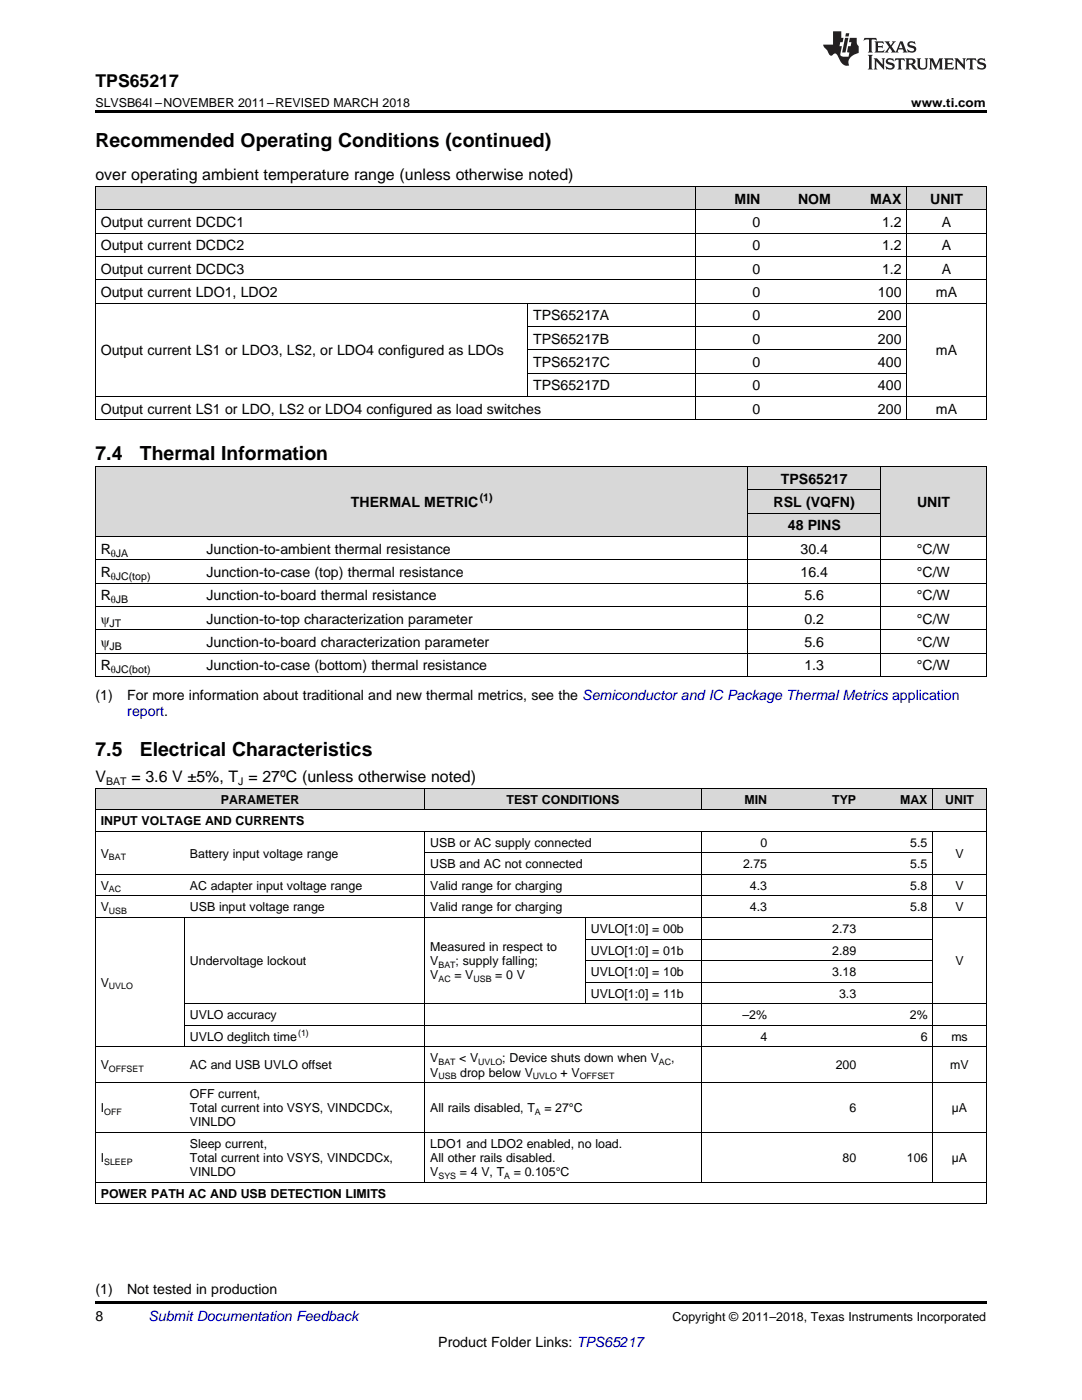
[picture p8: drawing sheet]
<svg xmlns="http://www.w3.org/2000/svg" width="216mm" height="279mm" viewBox="0 0 216 279" stroke-linecap="round" stroke-linejoin="round" font-family="sans-serif">
<defs><g id="words">
<g font-size="3.9">
<text x="19" y="29.3">Recommended Operating Conditions (continued)</text>
<text x="19" y="91.9">7.4</text>
<text x="27.9" y="91.9">Thermal Information</text>
<text x="19" y="150.9">7.5</text>
<text x="27.9" y="150.9">Electrical Characteristics</text>
</g>
<text font-size="3.5" x="19" y="17.3">TPS65217</text>
<g font-size="3.2">
<text x="19" y="36">over operating ambient temperature range (unless otherwise noted)</text>
<text x="19" y="156.1">V</text>
<text x="26.2" y="156.1">= 3.6 V ±5%, T = 27ºC (unless otherwise noted)</text>
</g>
<g font-size="2.8">
<text x="146.6" y="40.6">MIN</text>
<text x="159.2" y="40.6">NOM</text>
<text x="173.6" y="40.6">MAX</text>
<text x="185.6" y="40.6">UNIT</text>
<text x="20.1" y="45.3">Output current DCDC1</text>
<text x="150.2" y="45.3">0</text>
<text x="176" y="45.3">1.2</text>
<text x="187.9" y="45.3">A</text>
<text x="20.1" y="50">Output current DCDC2</text>
<text x="150.2" y="50">0</text>
<text x="176" y="50">1.2</text>
<text x="187.9" y="50">A</text>
<text x="20.1" y="54.6">Output current DCDC3</text>
<text x="20.1" y="59.3">Output current LDO1, LDO2</text>
<text x="150.2" y="54.6">0</text>
<text x="150.2" y="59.3">0</text>
<text x="175.2" y="59.3">100</text>
<text x="176" y="54.6">1.2</text>
<text x="186.8" y="59.3">mA</text>
<text x="187.9" y="54.6">A</text>
<text x="106.4" y="63.9">TPS65217A</text>
<text x="150.2" y="63.9">0</text>
<text x="175.2" y="63.9">200</text>
<text x="20.1" y="70.9">Output current LS1 or LDO3, LS2, or LDO4 configured as LDOs</text>
<text x="106.4" y="68.6">TPS65217B</text>
<text x="150.2" y="68.6">0</text>
<text x="175.2" y="68.6">200</text>
<text x="186.8" y="70.9">mA</text>
<text x="106.4" y="73.2">TPS65217C</text>
<text x="106.4" y="77.9">TPS65217D</text>
<text x="150.2" y="73.2">0</text>
<text x="150.2" y="77.9">0</text>
<text x="175.2" y="73.2">400</text>
<text x="175.2" y="77.9">400</text>
<text x="20.1" y="82.5">Output current LS1 or LDO, LS2 or LDO4 configured as load switches</text>
<text x="150.2" y="82.5">0</text>
<text x="175.2" y="82.5">200</text>
<text x="186.8" y="82.5">mA</text>
<text x="70" y="101.2">THERMAL METRIC</text>
<text x="154.4" y="101.2">RSL (VQFN)</text>
<text x="155.8" y="96.6">TPS65217</text>
<text x="183" y="101.2">UNIT</text>
<text x="157.2" y="105.9">48 PINS</text>
<text x="20.1" y="110.5">R</text>
<text x="41.2" y="110.5">Junction-to-ambient thermal resistance</text>
<text x="159.7" y="110.5">30.4</text>
<text x="183" y="110.5">°C/W</text>
<text x="20.1" y="115.2">R</text>
<text x="20.1" y="119.8">R</text>
<text x="41.2" y="115.2">Junction-to-case (top) thermal resistance</text>
<text x="41.2" y="119.8">Junction-to-board thermal resistance</text>
<text x="159.7" y="115.2">16.4</text>
<text x="160.5" y="119.8">5.6</text>
<text x="183" y="115.2">°C/W</text>
<text x="183" y="119.8">°C/W</text>
<text x="20.1" y="124.5">ψ</text>
<text x="41.2" y="124.5">Junction-to-top characterization parameter</text>
<text x="160.5" y="124.5">0.2</text>
<text x="183" y="124.5">°C/W</text>
<text x="20.1" y="129.2">ψ</text>
<text x="41.2" y="129.2">Junction-to-board characterization parameter</text>
<text x="160.5" y="129.2">5.6</text>
<text x="183" y="129.2">°C/W</text>
<text x="20.1" y="133.8">R</text>
<text x="41.2" y="133.8">Junction-to-case (bottom) thermal resistance</text>
<text x="160.5" y="133.8">1.3</text>
<text x="183" y="133.8">°C/W</text>
<text x="19" y="139.7">(1)</text>
<text x="25.4" y="139.7">For more information about traditional and new thermal metrics, see the Semiconductor and IC Package Thermal Metrics application</text>
<text x="19" y="263.6">8</text>
<text x="19" y="258.2">(1)</text>
<text x="25.4" y="258.2">Not tested in production</text>
<text x="87.5" y="268.9">Product Folder Links: TPS65217</text>
</g>
<g font-size="2.8" fill="#0000c8">
<text x="25.4" y="142.8">report.</text>
<text x="29.6" y="263.6">Submit Documentation Feedback</text>
</g>
<g font-size="2.5">
<text x="19" y="21.4">SLVSB64I –NOVEMBER 2011–REVISED MARCH 2018</text>
<text x="181.8" y="21.4">www.ti.com</text>
<text x="44.1" y="160.4">PARAMETER</text>
<text x="101.1" y="160.4">TEST CONDITIONS</text>
<text x="148.6" y="160.4">MIN</text>
<text x="166.1" y="160.4">TYP</text>
<text x="179.6" y="160.4">MAX</text>
<text x="188.6" y="160.4">UNIT</text>
<text x="20.1" y="164.7">INPUT VOLTAGE AND CURRENTS</text>
<text x="20.1" y="171.1">V</text>
<text x="37.9" y="171.1">Battery input voltage range</text>
<text x="85.9" y="169">USB or AC supply connected</text>
<text x="85.9" y="173.3">USB and AC not connected</text>
<text x="148.3" y="173.3">2.75</text>
<text x="151.7" y="169">0</text>
<text x="181.6" y="169">5.5</text>
<text x="181.6" y="173.3">5.5</text>
<text x="190.6" y="171.1">V</text>
<text x="20.1" y="177.6">V</text>
<text x="37.9" y="177.6">AC adapter input voltage range</text>
<text x="85.9" y="177.6">Valid range for charging</text>
<text x="149.6" y="177.6">4.3</text>
<text x="181.6" y="177.6">5.8</text>
<text x="190.6" y="177.6">V</text>
<text x="20.1" y="181.9">V</text>
<text x="37.9" y="181.9">USB input voltage range</text>
<text x="85.9" y="181.9">Valid range for charging</text>
<text x="149.6" y="181.9">4.3</text>
<text x="181.6" y="181.9">5.8</text>
<text x="190.6" y="181.9">V</text>
<text x="85.9" y="189.8">Measured in respect to</text>
<text x="117.9" y="186.2">UVLO[1:0] = 00b</text>
<text x="117.9" y="190.5">UVLO[1:0] = 01b</text>
<text x="166.1" y="186.2">2.73</text>
<text x="166.1" y="190.5">2.89</text>
<text x="20.1" y="197">V</text>
<text x="37.9" y="192.7">Undervoltage lockout</text>
<text x="85.9" y="192.7">V</text>
<text x="85.9" y="195.5">V</text>
<text x="90.7" y="195.5">= V</text>
<text x="90.9" y="192.7">; supply falling;</text>
<text x="98.8" y="195.5">= 0 V</text>
<text x="117.9" y="194.8">UVLO[1:0] = 10b</text>
<text x="166.1" y="194.8">3.18</text>
<text x="190.6" y="192.7">V</text>
<text x="37.9" y="203.4">UVLO accuracy</text>
<text x="117.9" y="199.1">UVLO[1:0] = 11b</text>
<text x="148.2" y="203.4">–2%</text>
<text x="167.4" y="199.1">3.3</text>
<text x="181.5" y="203.4">2%</text>
<text x="37.9" y="207.7">UVLO deglitch time</text>
<text x="151.7" y="207.7">4</text>
<text x="183.7" y="207.7">6</text>
<text x="189.8" y="207.7">ms</text>
<text x="20.1" y="213.4">V</text>
<text x="37.9" y="213.4">AC and USB UVLO offset</text>
<text x="85.9" y="212">V</text>
<text x="85.9" y="214.8">V</text>
<text x="91.7" y="212">&lt; V</text>
<text x="91.8" y="214.8">drop below V</text>
<text x="100.2" y="212">; Device shuts down when V</text>
<text x="111.9" y="214.8">+ V</text>
<text x="133.9" y="212">,</text>
<text x="166.8" y="213.4">200</text>
<text x="189.6" y="213.4">mV</text>
<text x="20.1" y="222">I</text>
<text x="37.9" y="219.1">OFF current,</text>
<text x="37.9" y="222">Total current into VSYS, VINDCDCx,</text>
<text x="85.9" y="222">All rails disabled, T</text>
<text x="108.6" y="222">= 27°C</text>
<text x="169.5" y="222">6</text>
<text x="189.9" y="222">µA</text>
<text x="37.9" y="224.8">VINLDO</text>
<text x="20.1" y="231.9">I</text>
<text x="37.9" y="229.1">Sleep current,</text>
<text x="37.9" y="231.9">Total current into VSYS, VINDCDCx,</text>
<text x="85.9" y="229.1">LDO1 and LDO2 enabled, no load.</text>
<text x="85.9" y="231.9">All other rails disabled.</text>
<text x="168.1" y="231.9">80</text>
<text x="181" y="231.9">106</text>
<text x="189.9" y="231.9">µA</text>
<text x="20.1" y="239">POWER PATH AC AND USB DETECTION LIMITS</text>
<text x="37.9" y="234.7">VINLDO</text>
<text x="85.9" y="234.7">V</text>
<text x="91.8" y="234.7">= 4 V, T</text>
<text x="102.5" y="234.7">= 0.105°C</text>
<text x="134.2" y="263.6">Copyright © 2011–2018, Texas Instruments Incorporated</text>
</g>
<g font-size="2.1">
<text x="95.7" y="100.1">(1)</text>
<text x="22.1" y="111.1">θJA</text>
<text x="22.1" y="115.7">θJC(top)</text>
<text x="21.9" y="125.1">JT</text>
<text x="22.1" y="120.4">θJB</text>
<text x="21.9" y="129.7">JB</text>
<text x="22.1" y="134.4">θJC(bot)</text>
<text x="21.2" y="156.7">BAT</text>
<text x="47.6" y="156.7">J</text>
</g>
<g font-size="1.8">
<text x="21.7" y="171.6">BAT</text>
<text x="21.7" y="178.1">AC</text>
<text x="21.7" y="182.4">USB</text>
<text x="21.7" y="197.4">UVLO</text>
<text x="87.5" y="193.1">BAT</text>
<text x="87.5" y="196">AC</text>
<text x="94.5" y="196">USB</text>
<text x="59.5" y="206.7">(1)</text>
<text x="21.7" y="213.9">OFFSET</text>
<text x="87.5" y="212.5">BAT</text>
<text x="87.5" y="215.3">USB</text>
<text x="95.4" y="212.5">UVLO</text>
<text x="106.3" y="215.3">UVLO</text>
<text x="115.7" y="215.3">OFFSET</text>
<text x="131.5" y="212.5">AC</text>
<text x="20.8" y="222.5">OFF</text>
<text x="106.7" y="222.5">A</text>
<text x="20.8" y="232.4">SLEEP</text>
<text x="87.5" y="235.2">SYS</text>
<text x="100.6" y="235.2">A</text>
</g>
</g></defs>
<g fill="#d8d8d8">
<path d="M19 157.3h17.8v4.3h-17.8z"/>
<path d="M36.8 157.3h48v4.3h-48z"/>
<path d="M84.8 157.3h32v4.3h-32z"/>
<path d="M116.8 157.3h23.1v4.3h-23.1z"/>
<path d="M139.9 157.3h14.3v4.3h-14.3z"/>
<path d="M154.2 157.3h17.7v4.3h-17.7z"/>
<path d="M171.9 157.3h14.3v4.3h-14.3z"/>
<path d="M186.2 157.3h10.6v4.3h-10.6z"/>
<path d="M19 93.2h21.1v13.9h-21.1z"/>
<path d="M40.1 93.2h109.2v13.9h-109.2z"/>
<path d="M175.7 93.2h21.1v13.9h-21.1z"/>
<path d="M149.3 102.5h26.4v4.6h-26.4z"/>
<path d="M149.3 97.8h26.4v4.7h-26.4z"/>
<path d="M149.3 93.2h26.4v4.6h-26.4z"/>
<path d="M19 37.3h86.3v4.6h-86.3z"/>
<path d="M105.3 37.3h33.4v4.6h-33.4z"/>
<path d="M138.7 37.3h14.1v4.6h-14.1z"/>
<path d="M152.8 37.3h14.1v4.6h-14.1z"/>
<path d="M166.9 37.3h14.1v4.6h-14.1z"/>
<path d="M181 37.3h15.8v4.6h-15.8z"/>
</g>
<path d="M19 22h177.8v.5h-177.8zM19 83.8h.2zM138.6 83.8h.1zM152.7 83.8h.1zM166.8 83.8h.1zM180.9 83.8h.1zM196.7 83.8h.1zM19 135l.2 .1zM149.2 135l.1 .1zM175.6 135l.1 .1zM196.7 135l.1 .1zM19 259.7h177.8v.5h-177.8z" fill="#000"/>
<g fill="none" stroke="#000" stroke-width=".2">
<path d="M19 37.2h177.8M19.1 37.2v46.6M138.7 37.2v46.6M180.9 37.2v46.6M196.8 37.2v46.6M19 55.8h177.8M19 51.2h177.8M19 46.5h177.8M19 41.9h177.8M19 79.1h177.8M19 60.5h177.8M105.3 60.5v18.7"/>
<path d="M105.3 74.5h75.7M105.3 69.8h75.7M105.3 65.1h75.7M19 93.1h177.8M19 83.8h177.8M19.1 93.1v42M149.2 93.1v42M149.3 97.8h26.4M175.7 93.1v42M196.8 93.1v42M19 116.4h177.8M19 111.7h177.8"/>
<path d="M19 107.1h177.8M149.3 102.4h26.4M19 135h177.8M19 130.4h177.8M19 125.7h177.8M19 121.1h177.8M19 157.3h177.8v83M19.1 157.3v83M84.8 157.3v4.3M139.9 157.3v4.3M186.1 157.3v4.3M19 178.8h177.8"/>
<path d="M19 174.5h177.8M19 165.9h177.8M19 161.6h177.8M84.8 165.9v70.1M84.8 170.2h101.4M139.9 165.9v70.1M186.1 165.9v70.1M19 183.1h177.8M36.8 183.1v25.9M116.8 183.1v17.3M116.8 196h69.4M116.8 191.7h69.4"/>
<path d="M116.8 187.4h69.4M19 216.1h177.8M19 208.9h177.8M36.8 204.6h160M36.8 200.3h160M19 236h177.8M19 226h177.8M19 240.3h177.8"/>
</g>
<g fill="#231f20">
<path d="M172.5 7.6l-.1 .5 .4-.2h.6v.1v2.1l-.2 .4h.9l-.2-.4v-2.1l.1-.1h.5l.5 .2-.2-.5zM174.5 8.3l.2 .3v1.5l-.2 .4h1.8l.2-.6a1.04 1.04 0 0 1-1.3 .2v-.7h.6l.3 .2v-.6l-.3 .2h-.6v-.6l.8-.1 .4 .3-.2-.5zM176.5 8.3l.9 1.1-.9 1.1h.8l-.2-.2 .4-.7 .5 .7-.2 .2h1.5l-.2-.2 .2-.4h.9l.1 .4-.2 .2h1l-.3-.3-.7-1.9h-.5l-.9 2-.8-1 .9-1h-.8l.1 .3-.4 .5-.3-.6 .1-.2zM179.7 8.6l.4 1h-.7zM181.3 8.4a.63 .63 0 0 0-.2 .7 .63 .63 0 0 0 .6 .4l.6 .2 .1 .2a.75 .75 0 0 1-.7 .4 .75 .75 0 0 1-.6-.5l.1 .7 .1-.1a1.11 1.11 0 0 0 1.5-.6 1.13 1.13 0 0 0-1.2-.8l-.1-.4a1.04 1.04 0 0 1 1.2 .2l-.2-.5-.2 .1-.4-.2zM173.2 10.9l.2 .4v2.2l-.2 .4h1l-.3-.4v-2.2l.3-.4zM174.3 11.6l.3 .4v1.5l-.3 .4h.8l-.2-.4v-1.3l1.5 1.7v-1.9l.2-.4h-.7l.2 .4v.9l-1.1-1.3zM177 11.8a.62 .62 0 0 0-.2 .7 .62 .62 0 0 0 .6 .4l.6 .1 .1 .3a.76 .76 0 0 1-.7 .3 .76 .76 0 0 1-.7-.4l.2 .7 .1-.1a1.11 1.11 0 0 0 1.5-.6 1.13 1.13 0 0 0-1.2-.8l-.1-.4a1.04 1.04 0 0 1 1.2 .2l-.2-.6-.2 .1-.5-.1zM178.7 11.6l-.2 .6a.61 .61 0 0 1 .8-.3v1.6l-.2 .4h.9l-.2-.4v-1.6a.63 .63 0 0 1 .7 .3l-.1-.6zM180.6 11.6l.3 .4v1.5l-.3 .4h1l-.2-.2-.1-.8 .6 .2a.76 .76 0 0 0 1.2 .7l-1-1a.58 .58 0 0 0 .6-.5 .58 .58 0 0 0-.5-.6zM181.4 11.9h.1a.45 .45 0 0 1 .5 .1 .45 .45 0 0 1 .1 .5l-.8 .2zM182.9 11.6l.2 .2a2.17 2.17 0 0 0 .3 1.9 .99 .99 0 0 0 1.6-.6v-1.1l.2-.4h-.7l.2 .2a1.92 1.92 0 0 1-.2 1.8 .6 .6 0 0 1-.9-.5v-1.1l.2-.4zM185.4 11.6l.2 .4v1.5l-.2 .4h.7l-.2-.4v-1.4l.8 1.8 .8-1.8v1.4l-.2 .4h.9l-.2-.4v-1.5l.2-.4h-.8l-.6 1.5-.6-1.5zM188.4 11.6l.2 .4v1.5l-.2 .4h1.8l.1-.6a1.04 1.04 0 0 1-1.2 .1v-.6h.5l.4 .2v-.6l-.4 .2h-.5v-.7h.8l.3 .3-.1-.6zM190.5 11.6l.2 .4v1.5l-.2 .4h.7l-.2-.4v-1.3l1.5 1.7v-1.9l.2-.4h-.7l.2 .4v.9l-1.1-1.3zM192.9 11.6l-.1 .6a.61 .61 0 0 1 .7-.3l.1 1.6-.3 .4h1l-.3-.4 .1-1.6a.63 .63 0 0 1 .7 .3l-.1-.6zM195.2 11.8a.62 .62 0 0 0-.2 .7 .62 .62 0 0 0 .6 .4l.6 .1 .1 .3a.76 .76 0 0 1-.7 .3 .76 .76 0 0 1-.6-.4l.1 .7 .1-.1a1.11 1.11 0 0 0 1.6-.6 1.13 1.13 0 0 0-1.3-.8l-.1-.4a1.04 1.04 0 0 1 1.2 .2l-.1-.6-.2 .1-.5-.1z"/>
<path d="M166.2 6.3v2.6h-1.9v.4l.8 .9a.91 .91 0 0 0 1 .8 .56 .56 0 0 1 .5-.3 .56 .56 0 0 1 .5 .3l.4 .8a1.53 1.53 0 0 0 1.9 1.2 1.54 1.54 0 0 1 1-2.1l.9-.3v-1.4a1.52 1.52 0 0 1-.4-1.6h-1.3l-.2 .8h.5l-.2 .8h-.5l-.1 1v.2l.4 .1-.2 .8a1.93 1.93 0 0 1-1.6-.3l.3-1.8h-.5l.2-.8h.4l.2-.8h-.4v-1.3zM168.6 7.6l-.6 2.9h.7l.6-2.9zM168.8 6.6l-.1 .7h.6l.2-.7z"/>
</g>
<use href="#words"/>
</svg>
